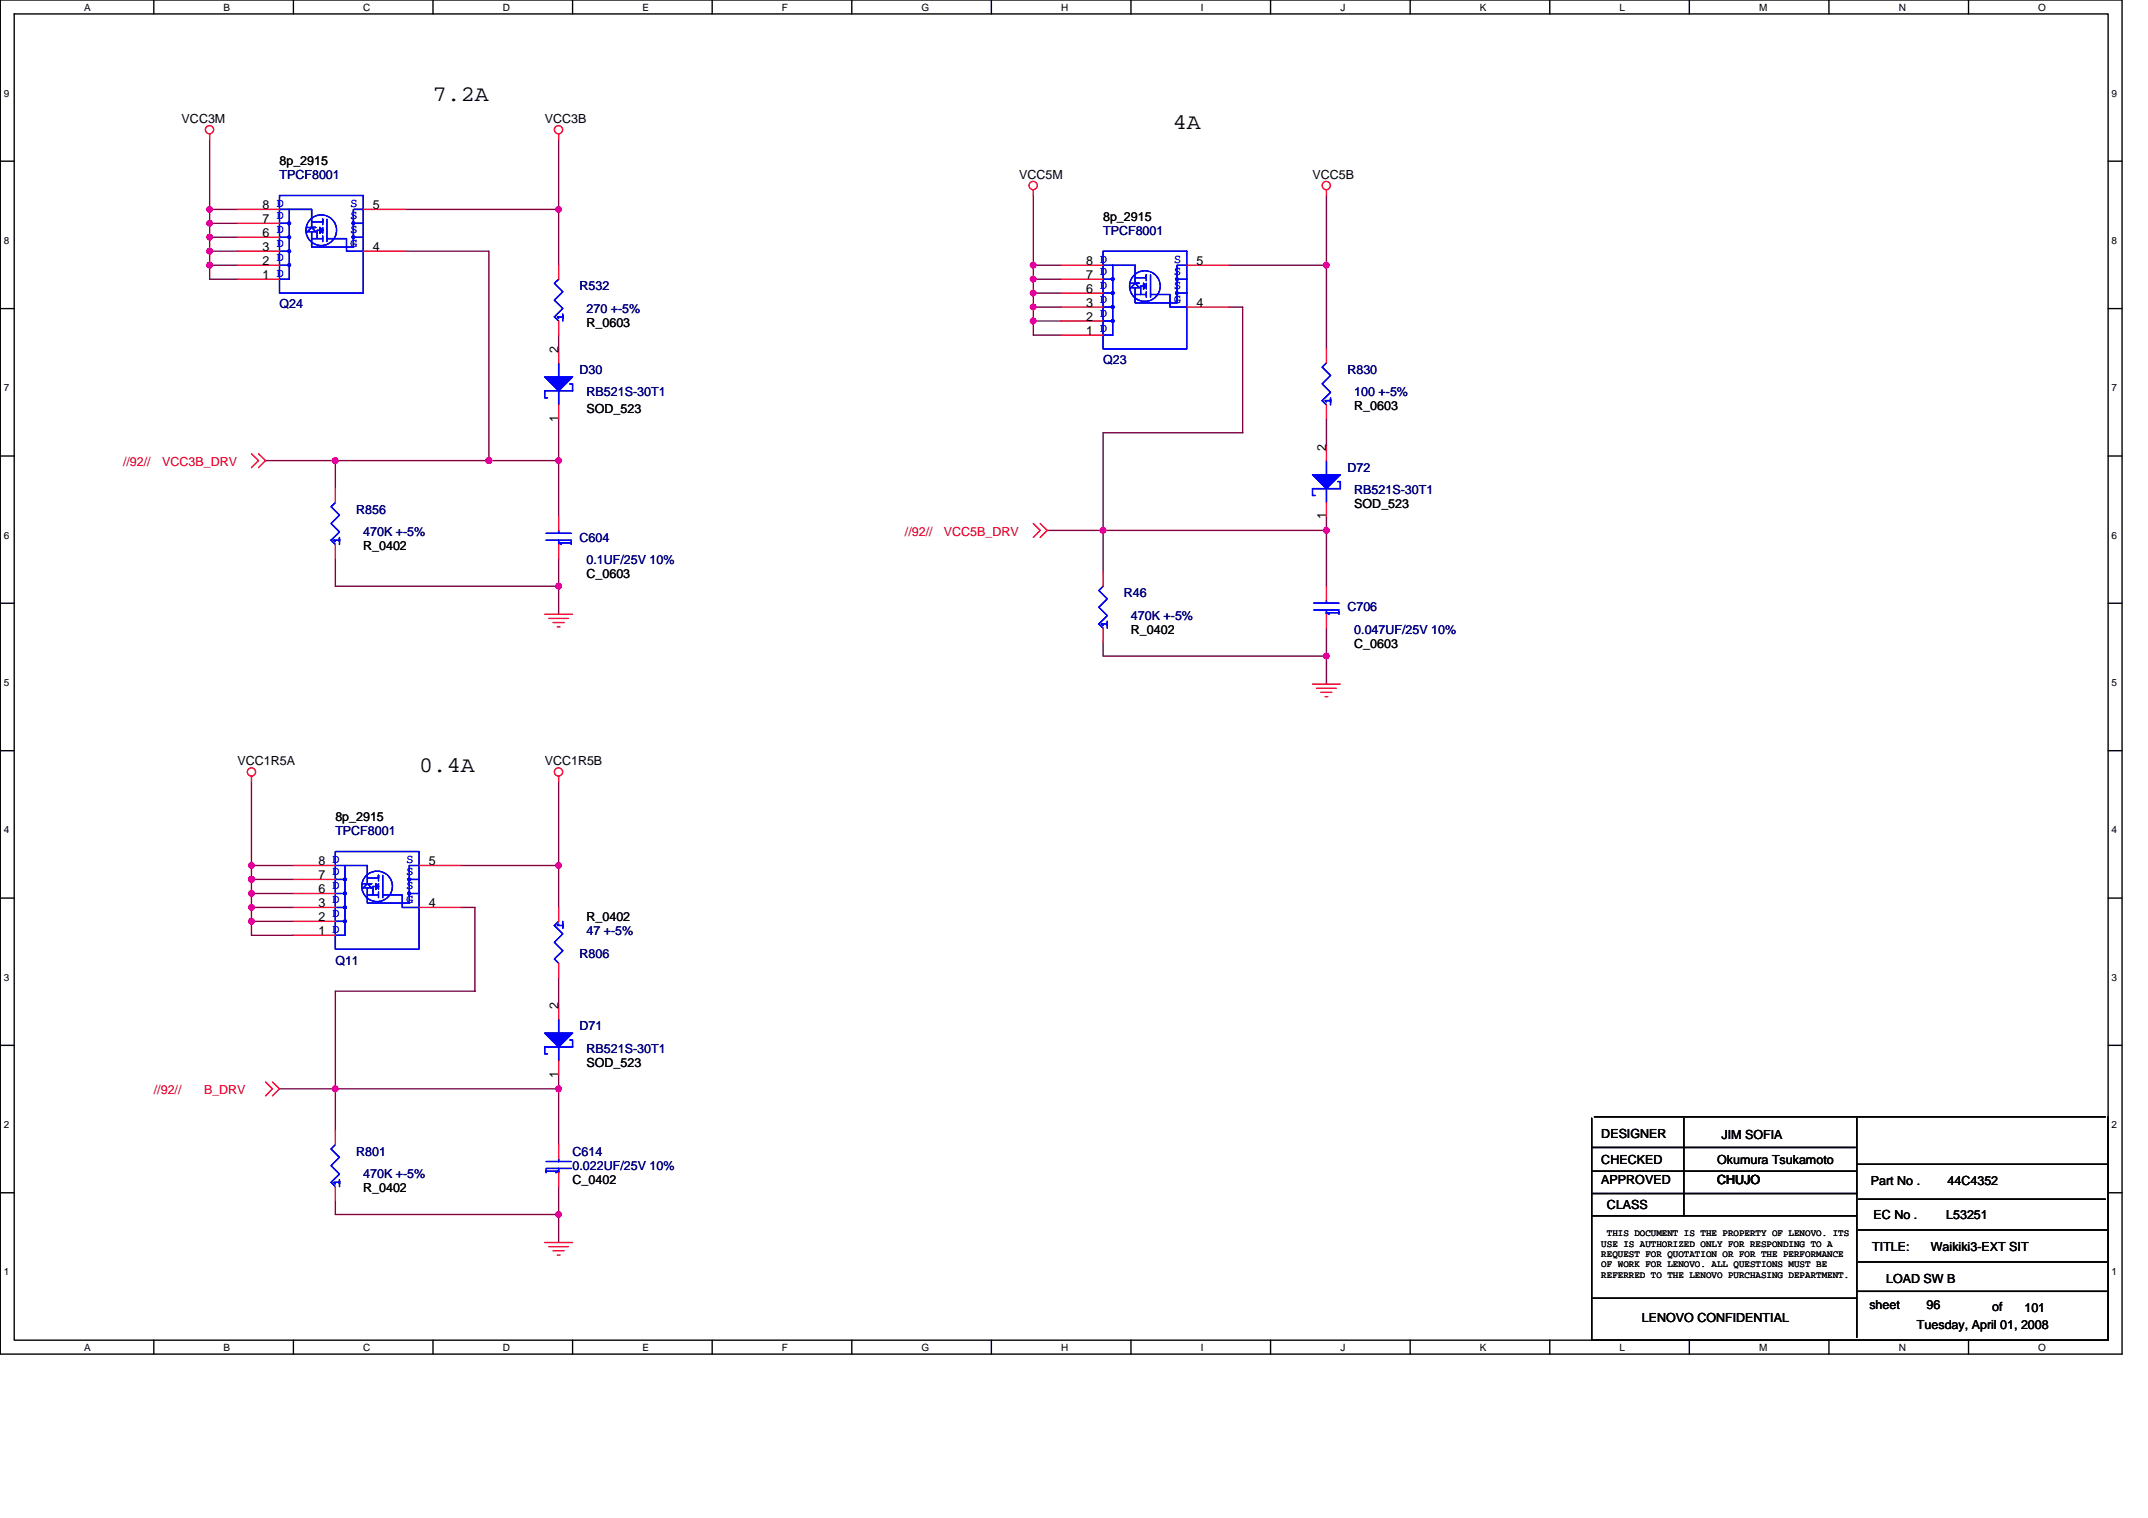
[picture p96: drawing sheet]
<svg xmlns="http://www.w3.org/2000/svg" width="297mm" height="210mm" viewBox="0 0 297 210" stroke-linecap="round" stroke-linejoin="round" font-family="sans-serif">
<defs><g id="words">
<g font-size="3.1">
<text x="59.9" y="14">7.2A</text>
<text x="162.2" y="17.9">4A</text>
<text x="58" y="106.7">0.4A</text>
</g>
<g font-size="1.7">
<text x="25.1" y="17">VCC3M</text>
<text x="75.3" y="17">VCC3B</text>
<text x="38.6" y="22.8">8p_2915</text>
<text x="36.3" y="28.9">8 D</text>
<text x="51.6" y="28.9">5</text>
<text x="140.9" y="24.7">VCC5M</text>
<text x="181.5" y="24.7">VCC5B</text>
<text x="36.3" y="34.7">3</text>
<text x="36.3" y="32.8">6</text>
<text x="36.3" y="30.9">7</text>
<text x="51.6" y="34.7">4</text>
<text x="152.5" y="30.5">8p_2915</text>
<text x="36.3" y="38.6">1 D</text>
<text x="36.3" y="36.7">2</text>
<text x="150.2" y="40.5">6</text>
<text x="150.2" y="38.6">7</text>
<text x="150.2" y="36.7">8 D</text>
<text x="165.5" y="36.7">5</text>
<text x="81.1" y="45.2">R_0603</text>
<text x="150.2" y="46.3">1 D</text>
<text x="150.2" y="44.4">2</text>
<text x="150.2" y="42.4">3</text>
<text x="165.5" y="42.4">4</text>
<text x="77.2" y="48.8" transform="rotate(-90 77.2 48.8)">2</text>
<text x="77.2" y="58.3" transform="rotate(-90 77.2 58.3)">1</text>
<text x="81.1" y="57.1">SOD_523</text>
<text x="187.3" y="56.7">R_0603</text>
<text x="183.4" y="62.3" transform="rotate(-90 183.4 62.3)">2</text>
<text x="183.4" y="71.8" transform="rotate(-90 183.4 71.8)">1</text>
<text x="187.3" y="70.3">SOD_523</text>
<text x="50.2" y="76.1">R_0402</text>
<text x="81.1" y="79.9">C_0603</text>
<text x="156.4" y="87.6">R_0402</text>
<text x="187.3" y="89.6">C_0603</text>
<text x="32.8" y="105.8">VCC1R5A</text>
<text x="75.3" y="105.8">VCC1R5B</text>
<text x="46.4" y="113.5">8p_2915</text>
<text x="44" y="119.7">8 D</text>
<text x="59.3" y="119.7">5</text>
<text x="44" y="125.5">3</text>
<text x="44" y="123.5">6</text>
<text x="44" y="121.6">7</text>
<text x="59.3" y="125.5">4</text>
<text x="44" y="129.3">1 D</text>
<text x="44" y="127.4">2</text>
<text x="81.1" y="127.4">R_0402</text>
<text x="77.2" y="139.6" transform="rotate(-90 77.2 139.6)">2</text>
<text x="77.2" y="149" transform="rotate(-90 77.2 149)">1</text>
<text x="81.1" y="147.5">SOD_523</text>
<text x="221.4" y="157.3">DESIGNER</text>
<text x="221.4" y="161">CHECKED</text>
<text x="237.5" y="161">Okumura Tsukamoto</text>
<text x="238.1" y="157.5">JIM SOFIA</text>
<text x="50.2" y="164.8">R_0402</text>
<text x="79.2" y="163.7">C_0402</text>
<text x="221.4" y="163.7">APPROVED</text>
<text x="222.2" y="167.2">CLASS</text>
<text x="237.5" y="163.7">CHUJO</text>
<text x="258.7" y="163.9">Part No .</text>
<text x="269.3" y="163.9">44C4352</text>
<text x="258.9" y="173">TITLE:</text>
<text x="259.1" y="168.5">EC No .</text>
<text x="267" y="173">Waikiki3-EXT SIT</text>
<text x="269.1" y="168.5">L53251</text>
<text x="260.8" y="177.4">LOAD SW B</text>
<text x="227.1" y="182.8">LENOVO CONFIDENTIAL</text>
<text x="258.5" y="181.1">sheet</text>
<text x="265.1" y="183.8">Tuesday, April 01, 2008</text>
<text x="266.4" y="181.1">96</text>
<text x="275.5" y="181.3">of</text>
<text x="279.9" y="181.5">101</text>
</g>
<g font-size="1.7" fill="#00f">
<text x="38.3" y="28.6">D</text>
<text x="48.5" y="28.6">S</text>
<text x="38.3" y="34.2">D</text>
<text x="38.3" y="32.3">D</text>
<text x="38.3" y="30.3">D</text>
<text x="48.5" y="30.3">S</text>
<text x="48.5" y="32.3">S</text>
<text x="48.5" y="34.2">G</text>
<text x="38.3" y="36.1">D</text>
<text x="38.3" y="38.2">D</text>
<text x="152.1" y="41.9">D</text>
<text x="152.1" y="40">D</text>
<text x="152.1" y="38.1">D</text>
<text x="152.1" y="36.3">D</text>
<text x="162.4" y="36.3">S</text>
<text x="162.4" y="38.1">S</text>
<text x="162.4" y="40">S</text>
<text x="162.4" y="41.9">G</text>
<text x="152.1" y="43.8">D</text>
<text x="152.1" y="46">D</text>
<text x="46" y="119.3">D</text>
<text x="56.2" y="119.3">S</text>
<text x="46" y="124.9">D</text>
<text x="46" y="123">D</text>
<text x="46" y="121.1">D</text>
<text x="56.2" y="121.1">S</text>
<text x="56.2" y="123">S</text>
<text x="56.2" y="124.9">G</text>
<text x="46" y="126.9">D</text>
<text x="46" y="129">D</text>
</g>
<g font-size="1.7" fill="#000080">
<text x="38.6" y="24.7">TPCF8001</text>
<text x="152.5" y="32.4">TPCF8001</text>
<text x="80.2" y="40.2">R532</text>
<text x="38.6" y="42.7">Q24</text>
<text x="81.1" y="43.2">270 +-5%</text>
<text x="80.2" y="51.7">D30</text>
<text x="152.5" y="50.4">Q23</text>
<text x="186.3" y="51.7">R830</text>
<text x="81.1" y="54.8">RB521S-30T1</text>
<text x="187.3" y="54.8">100 +-5%</text>
<text x="186.3" y="65.2">D72</text>
<text x="49.3" y="71">R856</text>
<text x="187.3" y="68.3">RB521S-30T1</text>
<text x="50.2" y="74.1">470K +-5%</text>
<text x="80.2" y="74.9">C604</text>
<text x="81.1" y="78">0.1UF/25V 10%</text>
<text x="155.4" y="82.6">R46</text>
<text x="156.4" y="85.7">470K +-5%</text>
<text x="186.3" y="84.5">C706</text>
<text x="187.3" y="87.6">0.047UF/25V 10%</text>
<text x="46.4" y="115.4">TPCF8001</text>
<text x="81.1" y="129.3">47 +-5%</text>
<text x="46.4" y="133.4">Q11</text>
<text x="80.2" y="132.4">R806</text>
<text x="80.2" y="142.5">D71</text>
<text x="81.1" y="145.5">RB521S-30T1</text>
<text x="49.3" y="159.8">R801</text>
<text x="79.2" y="159.8">C614</text>
<text x="79.2" y="161.8">0.022UF/25V 10%</text>
<text x="50.2" y="162.9">470K +-5%</text>
</g>
<g font-size="1.7" fill="#f00">
<text x="17" y="64.5">//92//</text>
<text x="22.4" y="64.5">VCC3B_DRV</text>
<text x="125.1" y="74.1">//92//</text>
<text x="130.5" y="74.1">VCC5B_DRV</text>
<text x="21.3" y="151.3">//92//</text>
<text x="28.2" y="151.3">B_DRV</text>
</g>
<g font-size="1.4">
<text x="11.6" y="1.5">A</text>
<text x="30.9" y="1.5">B</text>
<text x="50.2" y="1.5">C</text>
<text x="69.5" y="1.5">D</text>
<text x="88.8" y="1.5">E</text>
<text x="108.1" y="1.5">F</text>
<text x="127.4" y="1.5">G</text>
<text x="146.7" y="1.5">H</text>
<text x="166" y="1.5">I</text>
<text x="185.4" y="1.5">J</text>
<text x="204.7" y="1.5">K</text>
<text x="224" y="1.5">L</text>
<text x="243.3" y="1.5">M</text>
<text x="262.6" y="1.5">N</text>
<text x="281.9" y="1.5">O</text>
<text x=".5" y="13.4">9</text>
<text x="292" y="13.4">9</text>
<text x=".5" y="33.7">8</text>
<text x="292" y="33.7">8</text>
<text x=".5" y="54.1">7</text>
<text x="292" y="54.1">7</text>
<text x=".5" y="74.5">6</text>
<text x="292" y="74.5">6</text>
<text x=".5" y="94.8">5</text>
<text x="292" y="94.8">5</text>
<text x=".5" y="115.2">4</text>
<text x="292" y="115.2">4</text>
<text x=".5" y="135.6">3</text>
<text x="292" y="135.6">3</text>
<text x=".5" y="156">2</text>
<text x="292" y="156">2</text>
<text x=".5" y="176.4">1</text>
<text x="292" y="176.4">1</text>
<text x="11.6" y="186.8">A</text>
<text x="30.9" y="186.8">B</text>
<text x="50.2" y="186.8">C</text>
<text x="69.5" y="186.8">D</text>
<text x="88.8" y="186.8">E</text>
<text x="108.1" y="186.8">F</text>
<text x="127.4" y="186.8">G</text>
<text x="146.7" y="186.8">H</text>
<text x="166" y="186.8">I</text>
<text x="185.4" y="186.8">J</text>
<text x="204.7" y="186.8">K</text>
<text x="224" y="186.8">L</text>
<text x="243.3" y="186.8">M</text>
<text x="262.6" y="186.8">N</text>
<text x="281.9" y="186.8">O</text>
</g>
<g font-size="1.3">
<text x="221.4" y="172.4">USE IS AUTHORIZED ONLY FOR RESPONDING TO A</text>
<text x="221.4" y="173.8">REQUEST FOR QUOTATION OR FOR THE PERFORMANCE</text>
<text x="222.2" y="170.9">THIS DOCUMENT IS THE PROPERTY OF LENOVO. ITS</text>
<text x="221.4" y="175.3">OF WORK FOR LENOVO. ALL QUESTIONS MUST BE</text>
<text x="221.4" y="176.7">REFERRED TO THE LENOVO PURCHASING DEPARTMENT.</text>
</g>
</g></defs>
<path d="M0 0h293.5v187.2h-293.5zM2 1.9h289.5v183.4h-289.5z" fill="none" stroke="#000" stroke-width=".19"/>
<g fill="#fff">
<path d="M11.6 .2h.9v1.6h-.9z"/>
<path d="M11.6 185.5h.9v1.6h-.9z"/>
</g>
<path d="M21.3 0v1.9M21.3 185.3v1.9" fill="none" stroke="#000" stroke-width=".19"/>
<g fill="#fff">
<path d="M30.9 .2h.9v1.6h-.9z"/>
<path d="M30.9 185.5h.9v1.6h-.9z"/>
</g>
<path d="M40.6 0v1.9M40.6 185.3v1.9" fill="none" stroke="#000" stroke-width=".19"/>
<g fill="#fff">
<path d="M50.2 .2h1v1.6h-1z"/>
<path d="M50.2 185.5h1v1.6h-1z"/>
</g>
<path d="M59.9 0v1.9M59.9 185.3v1.9" fill="none" stroke="#000" stroke-width=".19"/>
<g fill="#fff">
<path d="M69.5 .2h1v1.6h-1z"/>
<path d="M69.5 185.5h1v1.6h-1z"/>
</g>
<path d="M79.2 0v1.9M79.2 185.3v1.9" fill="none" stroke="#000" stroke-width=".19"/>
<g fill="#fff">
<path d="M88.8 .2h.9v1.6h-.9z"/>
<path d="M88.8 185.5h.9v1.6h-.9z"/>
</g>
<path d="M98.5 0v1.9M98.5 185.3v1.9" fill="none" stroke="#000" stroke-width=".19"/>
<g fill="#fff">
<path d="M108.1 .2h.9v1.6h-.9z"/>
<path d="M108.1 185.5h.9v1.6h-.9z"/>
</g>
<path d="M117.8 0v1.9M117.8 185.3v1.9" fill="none" stroke="#000" stroke-width=".19"/>
<g fill="#fff">
<path d="M127.4 .2h1.1v1.6h-1.1z"/>
<path d="M127.4 185.5h1.1v1.6h-1.1z"/>
</g>
<path d="M137.1 0v1.9M137.1 185.3v1.9" fill="none" stroke="#000" stroke-width=".19"/>
<g fill="#fff">
<path d="M146.7 .2h1v1.6h-1z"/>
<path d="M146.7 185.5h1v1.6h-1z"/>
</g>
<path d="M156.4 0v1.9M156.4 185.3v1.9" fill="none" stroke="#000" stroke-width=".19"/>
<g fill="#fff">
<path d="M166 .2h.4v1.6h-.4z"/>
<path d="M166 185.5h.4v1.6h-.4z"/>
</g>
<path d="M175.7 0v1.9M175.7 185.3v1.9" fill="none" stroke="#000" stroke-width=".19"/>
<g fill="#fff">
<path d="M185.4 .2h.7v1.6h-.7z"/>
<path d="M185.4 185.5h.7v1.6h-.7z"/>
</g>
<path d="M195 0v1.9M195 185.3v1.9" fill="none" stroke="#000" stroke-width=".19"/>
<g fill="#fff">
<path d="M204.7 .2h.9v1.6h-.9z"/>
<path d="M204.7 185.5h.9v1.6h-.9z"/>
</g>
<path d="M214.3 0v1.9M214.3 185.3v1.9" fill="none" stroke="#000" stroke-width=".19"/>
<g fill="#fff">
<path d="M224 .2h.7v1.6h-.7z"/>
<path d="M224 185.5h.7v1.6h-.7z"/>
</g>
<path d="M233.6 0v1.9M233.6 185.3v1.9" fill="none" stroke="#000" stroke-width=".19"/>
<g fill="#fff">
<path d="M243.3 .2h1.1v1.6h-1.1z"/>
<path d="M243.3 185.5h1.1v1.6h-1.1z"/>
</g>
<path d="M252.9 0v1.9M252.9 185.3v1.9" fill="none" stroke="#000" stroke-width=".19"/>
<g fill="#fff">
<path d="M262.6 .2h1v1.6h-1z"/>
<path d="M262.6 185.5h1v1.6h-1z"/>
</g>
<path d="M272.2 0v1.9M272.2 185.3v1.9" fill="none" stroke="#000" stroke-width=".19"/>
<g fill="#fff">
<path d="M281.9 .2h1.1v1.6h-1.1z"/>
<path d="M281.9 185.5h1.1v1.6h-1.1z"/>
<path d="M.5 12.1h.8v1.6h-.8z"/>
<path d="M292 12.1h.8v1.6h-.8z"/>
<path d="M.5 32.5h.8v1.5h-.8z"/>
<path d="M292 32.5h.8v1.5h-.8z"/>
</g>
<path d="M0 22.3h2M291.5 22.3h2" fill="none" stroke="#000" stroke-width=".19"/>
<g fill="#fff">
<path d="M.5 52.9h.8v1.5h-.8z"/>
<path d="M292 52.9h.8v1.5h-.8z"/>
</g>
<path d="M0 42.7h2M291.5 42.7h2" fill="none" stroke="#000" stroke-width=".19"/>
<g fill="#fff">
<path d="M.5 73.2h.8v1.6h-.8z"/>
<path d="M292 73.2h.8v1.6h-.8z"/>
</g>
<path d="M0 63.1h2M291.5 63.1h2" fill="none" stroke="#000" stroke-width=".19"/>
<g fill="#fff">
<path d="M.5 93.6h.8v1.5h-.8z"/>
<path d="M292 93.6h.8v1.5h-.8z"/>
</g>
<path d="M0 83.4h2M291.5 83.4h2" fill="none" stroke="#000" stroke-width=".19"/>
<g fill="#fff">
<path d="M.5 114h.8v1.5h-.8z"/>
<path d="M292 114h.8v1.5h-.8z"/>
</g>
<path d="M0 103.8h2M291.5 103.8h2" fill="none" stroke="#000" stroke-width=".19"/>
<g fill="#fff">
<path d="M.5 134.4h.8v1.5h-.8z"/>
<path d="M292 134.4h.8v1.5h-.8z"/>
</g>
<path d="M0 124.2h2M291.5 124.2h2" fill="none" stroke="#000" stroke-width=".19"/>
<g fill="#fff">
<path d="M.5 154.7h.8v1.6h-.8z"/>
<path d="M292 154.7h.8v1.6h-.8z"/>
</g>
<path d="M0 144.5h2M291.5 144.5h2" fill="none" stroke="#000" stroke-width=".19"/>
<g fill="#fff">
<path d="M.5 175.1h.8v1.6h-.8z"/>
<path d="M292 175.1h.8v1.6h-.8z"/>
</g>
<g fill="none" stroke="#000" stroke-width=".19">
<path d="M220.1 158.7h36.5M220.1 154.6v30.7M220.5 154.4h70.6M232.9 154.6v13.5M256.8 154.6v30.3M291.5 154.4v30.9M0 164.9h2M220.1 161.9h36.5M220.1 165h36.7M220.1 168.1h36.7M220.1 179.5h36.7M256.8 178.6h34.5"/>
<path d="M256.8 161h34.7M257 170.1h34.3M257 165.8h34.1M257 174.5h34.3M291.5 164.9h2M220.3 185.3h71"/>
</g>
<g fill="none" stroke="#800040" stroke-width=".19">
<path d="M29 19.3v19.3h3.8M77.3 19.3v17.4M29 36.7h3.8M29 32.8h3.8M29 29h3.8M29 30.9h3.8M29 34.7h3.8M56 29h21.3M56 34.7h11.6v29M142.9 27v19.3h3.8M142.9 38.6h3.8M142.9 36.7h3.8"/>
<path d="M169.9 36.7h13.5M183.4 27v21.3M77.3 46.3v2M77.3 57.9v13.5M142.9 42.5h3.8M142.9 40.5h3.8M142.9 44.4h3.8M169.9 42.5h1.9v17.3h-19.3v19.3M183.4 57.9v3.9M36.7 63.7h40.6M46.4 63.7v3.9M46.4 77.2v3.9h30.9"/>
<path d="M77.3 77.2v7.7M144.8 73.3h38.6M183.4 71.4v9.7M152.5 88.8v1.9h30.9M183.4 86.9v7.7M34.8 108.1v21.2h5.8M34.8 119.7h5.8M63.7 119.7h13.6M77.3 108.1v17.4M34.8 125.5h5.8M34.8 121.6h5.8M34.8 123.5h5.8"/>
<path d="M34.8 127.4h5.8M63.7 125.5h2v11.6h-19.3v19.3M77.3 135.1v3.9M38.6 150.6h38.7M77.3 148.6v9.7M46.4 166v1.9h30.9M77.3 164.1v7.7"/>
</g>
<g fill="#f0f" stroke="#f0f" stroke-width=".19">
<circle cx="142.9" cy="44.4" r=".38"/>
<circle cx="34.8" cy="121.6" r=".38"/>
<circle cx="34.8" cy="119.7" r=".38"/>
<circle cx="34.8" cy="127.4" r=".38"/>
<circle cx="77.2" cy="119.7" r=".38"/>
<circle cx="183.4" cy="36.7" r=".38"/>
<circle cx="142.9" cy="36.7" r=".38"/>
<circle cx="152.5" cy="73.3" r=".38"/>
<circle cx="183.4" cy="73.3" r=".38"/>
<circle cx="183.4" cy="90.7" r=".38"/>
<circle cx="34.8" cy="123.5" r=".38"/>
<circle cx="142.9" cy="42.4" r=".38"/>
<circle cx="142.9" cy="38.6" r=".38"/>
<circle cx="142.9" cy="40.5" r=".38"/>
<circle cx="77.2" cy="150.6" r=".38"/>
<circle cx="46.4" cy="150.6" r=".38"/>
<circle cx="77.2" cy="167.9" r=".38"/>
<circle cx="77.2" cy="63.7" r=".38"/>
<circle cx="67.6" cy="63.7" r=".38"/>
<circle cx="29" cy="28.9" r=".38"/>
<circle cx="77.2" cy="81.1" r=".38"/>
<circle cx="29" cy="32.8" r=".38"/>
<circle cx="29" cy="30.9" r=".38"/>
<circle cx="29" cy="36.7" r=".38"/>
<circle cx="46.4" cy="63.7" r=".38"/>
<circle cx="77.2" cy="28.9" r=".38"/>
<circle cx="29" cy="34.7" r=".38"/>
<circle cx="34.8" cy="125.5" r=".38"/>
</g>
<g fill="none" stroke="#f00" stroke-width=".19">
<path d="M29 18.5v.8M77.3 18.5v.8M32.8 38.6h5.8M32.8 36.7h5.8M32.8 34.7h5.8M32.8 29h5.8M32.8 32.8h5.8M32.8 30.9h5.8M50.2 34.7h5.8M50.2 29h5.8M77.3 36.7v1.9M142.9 26.2v.8"/>
<path d="M146.7 38.6h5.8M146.7 36.7h5.8M164.1 36.7h5.8M183.4 26.2v.8M77.3 44.4v1.9M77.3 48.3v1.9M77.3 56v1.9M146.7 46.3h5.8M146.7 44.4h5.8M146.7 42.5h5.8M146.7 40.5h5.8M164.1 42.5h5.8"/>
<path d="M183.4 48.3v1.9M183.4 56v1.9M34.8 62.7l.9 1-.9 1M35.7 62.7l1 1-1 1M46.4 67.6v1.9M46.4 75.3v1.9M77.3 71.4v1.9M77.3 75.3v1.9M142.9 72.4l.9 .9-.9 1M143.8 72.4l1 .9-1 1M152.5 79.1v2M183.4 61.8v1.9"/>
<path d="M183.4 69.5v1.9M75.3 84.9h3.9M75.9 85.5h2.7M76.5 86.1h1.5M77.1 86.7h.3M152.5 86.9v1.9M181.5 94.6h3.9M182.1 95.2h2.7M182.6 95.7h1.6M183.2 96.3h.4M183.4 81.1v1.9M183.4 84.9v2"/>
<path d="M34.8 107.3v.8M40.6 119.7h5.8M58 119.7h5.7M77.3 107.3v.8M40.6 129.3h5.8M40.6 127.4h5.8M40.6 125.5h5.8M40.6 123.5h5.8M40.6 121.6h5.8M58 125.5h5.7M77.3 125.5v1.9M77.3 133.2v1.9"/>
<path d="M77.3 139v1.9M36.7 149.6l1 1-1 .9M37.7 149.6l.9 1-.9 .9M46.4 156.4v1.9M77.3 146.7v1.9M77.3 158.3v1.9M46.4 164.1v1.9M75.3 171.8h3.9M75.9 172.4h2.7M76.5 173h1.5M77.1 173.5h.3M77.3 162.2v1.9"/>
<circle cx="29" cy="17.9" r=".57"/>
<circle cx="77.2" cy="17.9" r=".57"/>
<circle cx="142.9" cy="25.7" r=".57"/>
<circle cx="183.4" cy="25.7" r=".57"/>
<circle cx="34.8" cy="106.7" r=".57"/>
<circle cx="77.2" cy="106.7" r=".57"/>
</g>
<g fill="none" stroke="#00f" stroke-width=".19">
<path d="M38.6 27h11.6v13.5h-11.6zM38.6 29h4.5v2.5M38.6 32.8h1.4M38.6 30.9h1.4M38.6 36.7h1.4M38.8 34.7h1.2M39.9 32.7h.2v.2h-.2zM39.9 30.7h.2v.3h-.2zM39.9 34.6h.2v.3h-.2zM39.9 36.5h.2v.3h-.2zM40 29v9.6h-1.4M42.5 31.5h1.2h-.6"/>
<path d="M42.5 32l.6-.5 .6 .5zM43.1 32v1h1.5M43.1 30.7h1.5v-.4v.8M44.2 31.5l.4 .4-.4 .3zM44.6 31.5v.7M44.6 32.6v.8M44.6 31.9h-.7v1.1M45.2 33h2.7v1.7h2.3M45.2 30.3v3.1M48.7 30.7h.3v.3h-.3zM48.7 32.7h.3v.2h-.3zM48.9 32.8h1.3"/>
<path d="M48.9 30.9h1.3M50.2 29h-1.3v5.2h-5.8v-1.2M77.3 38.6l-.6 .6 1.1 1.1-1.1 1.2 1.1 1.2-1.1 1.1 .6 .6M152.5 34.7h11.6v13.6h-11.6zM152.5 38.6h1.4M152.5 36.7h4.5v2.5M153.9 36.7v9.6h-1.4M156.4 39.2h1.2h-.6M157 39.8v.9h1.5M157 38.4h1.5v-.4v.8M157 39.2l.6 .6h-1.2zM158.1 39.2l.4 .4-.4 .4z"/>
<path d="M158.5 39.2v.8M158.5 39.6h-.7v1.1M159.1 38v3.1M162.6 38.5h.3v.2h-.3zM162.8 38.6h1.3M164.1 36.7h-1.3v5.2h-5.8v-1.2M77.3 50.2v1.9M77.3 54v2M77.8 43.8h-.7l.2 .2M77.8 43.4v1M78.8 53.1h.4v.9h-3.9v1h.4M152.5 40.5h1.4"/>
<path d="M152.5 44.4h1.4M152.7 42.5h1.2M158.5 40.3v.8M159.1 40.7h2.7v1.8h2.3M162.6 40.4h.3v.2h-.3zM162.8 40.5h1.3M183.4 50.2l-.6 .6 1.2 1.1-1.2 1.2 1.2 1.2-1.2 1.1 .6 .6M184 55.4h-.8l.2 .2M184 55v1M46.4 69.5l-.6 .6 1.1 1.1-1.1 1.2 1.1 1.2-1.1 1.1 .6 .6M46.9 74.7h-.7l.2 .2M46.9 74.3v1"/>
<path d="M75.5 73.7h3.5M75.5 74.7h3.5M77.3 73.3v.4M77.3 74.7v.6M79 75.1h-1.7l.3 .2M79 74.9v.4M183.4 63.7v1.9M183.4 67.6v1.9M185 66.6h.4v1h-3.9v.9h.4M152.5 81.1l-.5 .6 1.1 1.1-1.1 1.2 1.1 1.1-1.1 1.2 .5 .6M153.1 86.3h-.8l.2 .2M153.1 85.9v1"/>
<path d="M181.7 83.4h3.5M181.7 84.3h3.5M183.4 83v.4M183.4 84.3v.6M185.2 84.7h-1.8l.4 .2M185.2 84.5v.4M46.4 117.8h11.6v13.5h-11.6zM46.4 119.7h4.4v2.5M47.7 119.7v9.6h-1.3M58 119.7h-1.4v5.2h-5.8v-1.2M46.4 123.5h1.3M46.4 121.6h1.3"/>
<path d="M46.4 127.4h1.3M46.6 125.5h1.1M50.2 122.2h1.2h-.6M50.2 122.8l.6-.6 .6 .6zM50.8 122.8v.9h1.5M50.8 121.4h1.5v-.4v.8M52 122.2l.3 .4-.3 .4zM52.3 122.2v.8M52.3 123.3v.8M52.3 122.6h-.7v1.1M52.9 123.7h2.7v1.8h2.4M52.9 121v3.1"/>
<path d="M56.5 121.5h.2v.2h-.2zM56.5 123.4h.2v.3h-.2zM56.6 123.5h1.4M56.6 121.6h1.4M77.3 127.4l-.6 .6 1.1 1.1-1.1 1.2 1.1 1.2-1.1 1.1 .6 .6M77.3 127.8l-.2 .2h.7M77.8 127.4v1M46.4 158.3l-.6 .6 1.1 1.1-1.1 1.2 1.1 1.1-1.1 1.2 .6 .6M77.3 140.9v2M77.3 144.8v1.9M78.8 143.8h.4v1h-3.9v.9h.4M46.9 163.5h-.7l.2 .2"/>
<path d="M46.9 163.1v1M75.5 160.6h3.5M75.5 161.6h3.5M75.5 161.9h1.8l-.4 .3M75.5 161.8v.4M77.3 160.2v.4M77.3 161.6v.6"/>
<circle cx="44.4" cy="31.8" r="2.12"/>
<circle cx="153.9" cy="38.6" r=".18"/>
<circle cx="158.3" cy="39.6" r="2.12"/>
<circle cx="153.9" cy="44.4" r=".19"/>
<circle cx="153.9" cy="42.5" r=".18"/>
<circle cx="153.9" cy="40.5" r=".18"/>
<circle cx="47.7" cy="123.5" r=".19"/>
<circle cx="47.7" cy="121.6" r=".19"/>
<circle cx="47.7" cy="125.5" r=".18"/>
<circle cx="47.7" cy="127.4" r=".18"/>
<circle cx="52.2" cy="122.6" r="2.11"/>
</g>
<g fill="#00f" stroke="#00f" stroke-width=".19">
<path d="M181.5 65.6h3.9l-2 2z" fill-rule="evenodd"/>
<path d="M181.5 65.6h3.9l-2 2z" fill-rule="evenodd"/>
<path d="M75.3 142.9h3.9l-1.9 1.9z" fill-rule="evenodd"/>
<path d="M75.3 142.9h3.9l-1.9 1.9z" fill-rule="evenodd"/>
<path d="M75.3 52.1h3.9l-1.9 1.9z" fill-rule="evenodd"/>
<path d="M75.3 52.1h3.9l-1.9 1.9z" fill-rule="evenodd"/>
</g>
<use href="#words"/>
</svg>
